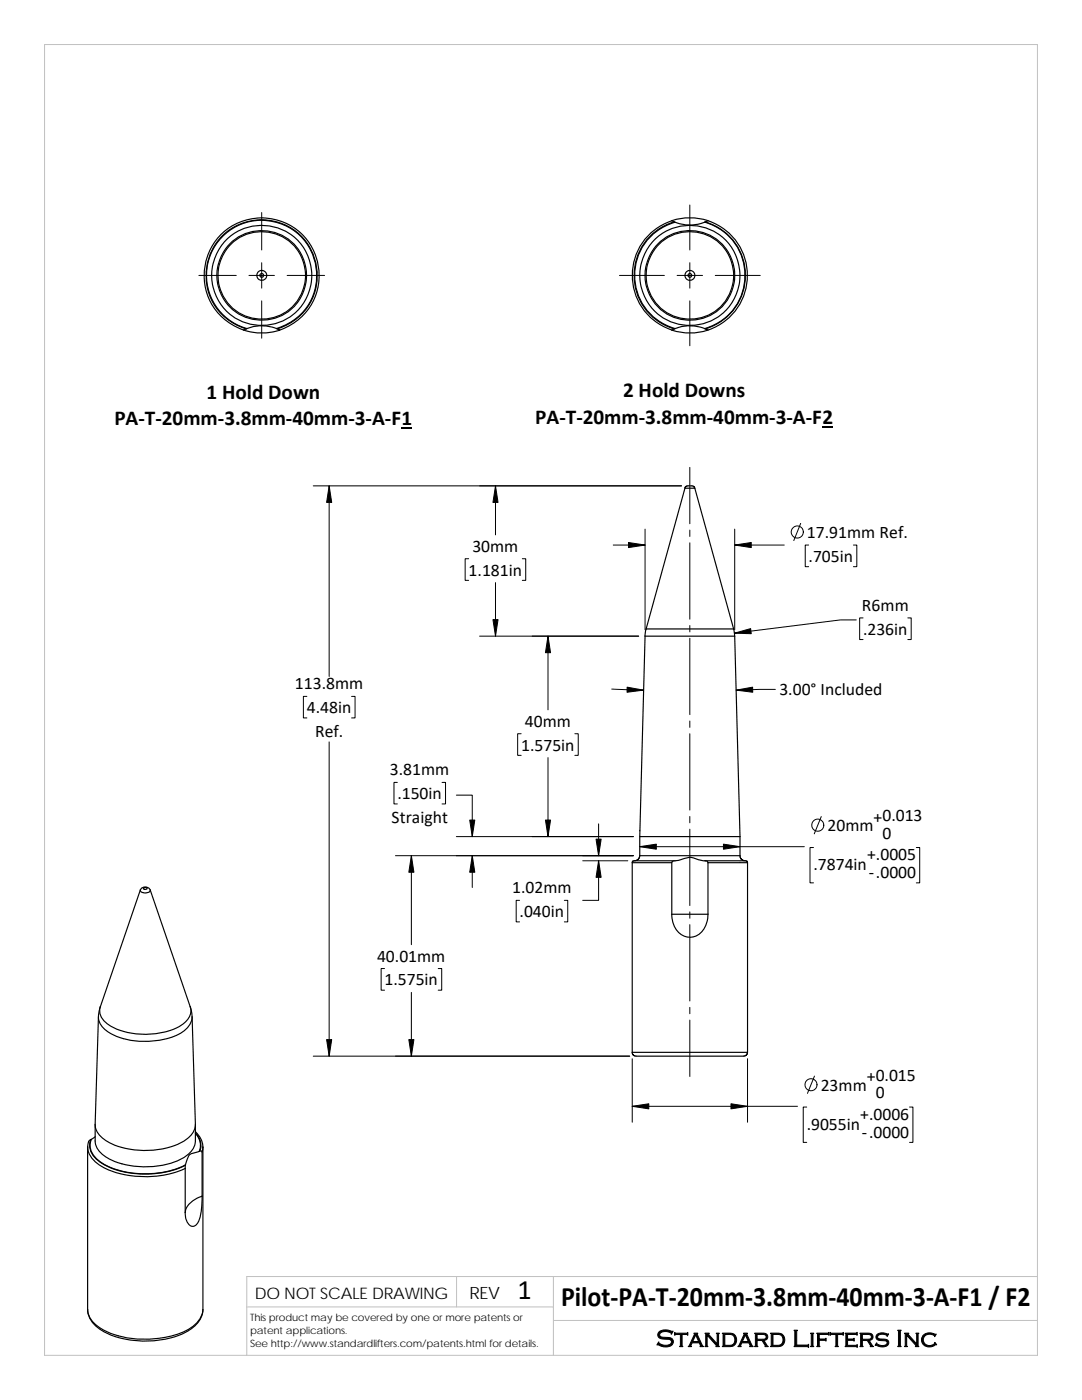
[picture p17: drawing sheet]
<svg xmlns="http://www.w3.org/2000/svg" width="216mm" height="279mm" viewBox="0 0 216 279" stroke-linecap="round" stroke-linejoin="round" font-family="sans-serif">
<defs><g id="words">
<g font-size="5.6">
<text x="103.3" y="259.2">1</text>
<text x="112" y="260.7">Pilot‐PA‐T‐20mm‐3.8mm‐40mm‐3‐A‐F1 / F2</text>
</g>
<text font-size="4.9" x="130.9" y="268.8">Standard Lifters Inc</text>
<g font-size="4.2">
<text x="41.2" y="79.6">1 Hold Down</text>
<text x="124.3" y="79.3">2 Hold Downs</text>
<text x="22.8" y="84.8">PA‐T‐20mm‐3.8mm‐40mm‐3‐A‐F1</text>
<text x="106.8" y="84.5">PA‐T‐20mm‐3.8mm‐40mm‐3‐A‐F2</text>
</g>
<g font-size="3.5">
<text x="161" y="107.4">17.91mm Ref.</text>
<text x="94.3" y="110.1">30mm</text>
<text x="161.4" y="112.1">.705in</text>
<text x="93.5" y="114.9">1.181in</text>
<text x="172" y="121.9">R6mm</text>
<text x="172.2" y="126.7">.236in</text>
<text x="58.8" y="137.6">113.8mm</text>
<text x="61.2" y="142.3">4.48in</text>
<text x="155.5" y="138.8">3.00° Included</text>
<text x="62.9" y="147.1">Ref.</text>
<text x="104" y="149.8">1.575in</text>
<text x="104.7" y="145">40mm</text>
<text x="77.8" y="154.7">3.81mm</text>
<text x="79.3" y="159.5">.150in</text>
<text x="78.1" y="164.3">Straight</text>
<text x="165.1" y="165.9">20mm</text>
<text x="174.3" y="164.2">+0.013</text>
<text x="176.1" y="167.4">0</text>
<text x="162.3" y="173.7">.7874in</text>
<text x="173" y="171.7">+.0005</text>
<text x="102.2" y="178.3">1.02mm</text>
<text x="173.4" y="175.2">‐.0000</text>
<text x="103.7" y="183">.040in</text>
<text x="75.2" y="191.9">40.01mm</text>
<text x="76.7" y="196.7">1.575in</text>
<text x="163.8" y="217.7">23mm</text>
<text x="173" y="216">+0.015</text>
<text x="174.7" y="219.2">0</text>
<text x="161" y="225.5">.9055in</text>
<text x="171.7" y="223.5">+.0006</text>
<text x="172" y="227">‐.0000</text>
</g>
<text font-size="3.4" x="93.7" y="259.2">REV</text>
<text font-size="3.2" x="50.8" y="259.3">DO NOT SCALE DRAWING</text>
<g font-size="2">
<text x="49.9" y="263.7">This product may be covered by one or more patents or</text>
<text x="49.9" y="266.2">patent applications.</text>
<text x="49.9" y="268.8">See http://www.standardlifters.com/patents.html for details.</text>
</g>
</g></defs>
<path d="M8.9 8.9h198.1v261.6h-198.1zM91.1 254.8v6M110.4 254.8v15.7M207 254.8h-157.8v15.7M49.2 260.8h61.2M110.4 263.5h96.6" fill="none" stroke="#c0c0c0" stroke-width=".2"/>
<g fill="none" stroke="#000" stroke-width=".23">
<path d="M129.3 47.8a11.4 11.4 0 0 1 5.4-3.5 8.5 8.5 0 0 0 6 .1 11 11 0 0 1 8 10.6 11 11 0 0 1-8.1 10.6 8.8 8.8 0 0 0-6-.1 11 11 0 0 1-5.3-17.7zM134 44a11.5 11.5 0 0 0-7.8 11 11.5 11.5 0 0 0 7.8 10.9M134 44l.6 .3M134 44a11.4 11.4 0 0 1 7.3 0M134.6 44.3a11.1 11.1 0 0 0-8.1 10.7 11.1 11.1 0 0 0 8 10.6M134.6 44.3h.1M140.7 44.3a11.1 11.1 0 0 1 8 10.7 11.1 11.1 0 0 1-7.9 10.6M141.3 44a11.5 11.5 0 0 1 7.8 11 11.5 11.5 0 0 1-7.8 10.9M141.3 44l-.7 .3M49.1 65.6a11.1 11.1 0 0 1-5.9-17.1 11.1 11.1 0 0 1 18.1 0 11.1 11.1 0 0 1-6 17.1M49.3 65.6l-.7 .3M49.3 65.6a7.9 7.9 0 0 1 6 0"/>
<path d="M55.2 65.6a11 11 0 0 0 5.9-17 11 11 0 0 0-17.9 .1 11 11 0 0 0 6.1 16.9M55.3 65.6l.5 .3a11.4 11.4 0 0 1-7.2 0M55.8 65.8a11.5 11.5 0 0 0 5.6-17.6 11.5 11.5 0 0 0-18.5 0 11.5 11.5 0 0 0 5.7 17.7M134 65.9a11.4 11.4 0 0 0 7.3 0M134.6 65.6l-.6 .3M134.7 65.6h-.1M140.6 65.6h.2M140.8 65.6l.5 .3M138 96.9l.4 .2 .2 .3M138 97h-.9l-.4 .4M138.6 97.4h-1.9l-7.8 28.1M138.6 97.4l7.8 28.1h-17.5"/>
<path d="M128.7 127l-1 43.8M128.7 127h17.9M128.9 125.5l-.2 1.4M146.4 125.5l.2 1.5M146.6 127l1.1 40M28 177.6a1.11 1.11 0 0 1 2 0M28 177.6a.93 .93 0 0 0 1.4 .6l.5-.3 .1-.3M28.7 177.2a.36 .36 0 0 1 .4-.1 .36 .36 0 0 1 .2 .3 .36 .36 0 0 1-.4 .1 .36 .36 0 0 1-.2-.3zM30 177.6l8 23.3a3.1 3.1 0 0 1-1.7 3.6 15.2 15.2 0 0 1-14.3 .2 3.4 3.4 0 0 1-2-3.8l8-23.3M126.2 172.2v37.8M126.2 172.2h7.8M127.7 170.8l-.4 .7-.7 .3"/>
<path d="M127.7 170.8h20M127.7 167h20M134 172.2v10.3M134.6 171.8h-8.2l-.2 .4M140.8 171.8h8.1l.3 .4M140.8 171.8l.4 .1 .1 .3M140.8 171.8l-1.3-.2-1.3-.4a2.9 2.9 0 0 0-1.8 .2l-1.7 .4a.53 .53 0 0 0-.7 .4M141.3 172.2v10.3M141.3 172.2h7.9M147.7 167v3.8M147.7 170.8l.2 .7 .8 .3M149.2 172.2v37.8"/>
<path d="M134 182.5a4.1 4.1 0 0 0 3.8 4.5 3.9 3.9 0 0 0 3.4-3.7l.1-.8M134 182.5h7.3M19.6 202.9l-.6 21.5a4.1 4.1 0 0 0 2.4 3.4 16.8 16.8 0 0 0 15.3-.1 4.1 4.1 0 0 0 2.3-3.3l-.7-21.5M19.6 202.9a3.8 3.8 0 0 0 2.3 3.2 15.4 15.4 0 0 0 14.7-.3 3.7 3.7 0 0 0 1.7-2.9M20 200.9l-.4 2M38 200.9l.3 2M126.2 210l.2 .6 .6 .2h21.4l.5-.2 .3-.6M126.2 210h23M17.5 228.9a4.9 4.9 0 0 0 3.2 4.1 20 20 0 0 0 16.3 .2M17.5 228.9v32.4a4.9 4.9 0 0 0 3.1 4.1 19.4 19.4 0 0 0 16.9-.1 5.3 5.3 0 0 0 3-4v-32.4M18.1 227.4a1.21 1.21 0 0 0-.6 1.5M18.1 227.4a3.7 3.7 0 0 0 1.8 4.5 18.1 18.1 0 0 0 13.8 1.9l1.9-.6 1.4-.7"/>
<path d="M18.2 227.4h-.1M19 224.5v3.2a4.2 4.2 0 0 0 2.4 3.4 16.9 16.9 0 0 0 15.3-.1 4.1 4.1 0 0 0 2.3-3.3v-3.2M19 226.8l-.1 .1a1.2 1.2 0 0 0-.9 1.4 4.5 4.5 0 0 0 2.7 4 18.8 18.8 0 0 0 16.3 .2l.1-.5a2.17 2.17 0 0 1 1.3-1.8l1.4-.4M37 233.2v8.8M37 232.6v.6M39 225.9a4.2 4.2 0 0 1 1.5 3.1M39 226.2a3.3 3.3 0 0 1 .8 3.6M39 226.1a3.4 3.4 0 0 1 .9 3.6M39.8 229.8l.3-.1 .2 .2M40.3 238.7a4.9 4.9 0 0 0-3.3 2.9v.4M40.3 238.7a13.3 13.3 0 0 1-.7 5.1 1.17 1.17 0 0 1-1.2 .9 1.17 1.17 0 0 1-1.1-.9l-.3-.9v-.9M40.3 229.9v8.8"/>
<path d="M40.5 229l-.2 .9M17.5 261.3a5.7 5.7 0 0 0 3.9 4.8 19.2 19.2 0 0 0 16.2-.5 5 5 0 0 0 2.9-4.2"/>
<circle cx="52.2" cy="55" r=".38"/>
<circle cx="52.2" cy="55" r="9"/>
<circle cx="52.2" cy="55" r=".99"/>
<circle cx="52.2" cy="55" r="10"/>
<circle cx="52.2" cy="55" r="8.7"/>
<circle cx="137.6" cy="55" r=".38"/>
<circle cx="137.7" cy="55" r=".99"/>
<circle cx="137.7" cy="55" r="10"/>
<circle cx="137.7" cy="55" r="9"/>
<circle cx="137.7" cy="55" r="8.7"/>
</g>
<g fill="none" stroke="#000" stroke-width=".2">
<path d="M39.7 55h7.4M49.7 55h5.1M52.2 42.4v7.5M52.2 52.4v5.1M57.3 55h7.5M123.6 55h9M135.1 55h5.1M137.6 40.9v9M137.6 52.4v5.1M142.7 55h9M52.2 60v7.5M137.6 60v9"/>
<path d="M62.5 97h73.5M65.7 97v38M98.9 97v9.7M137.6 93.3v11.2M93.5 111.5h-.7v4.3h.7M98.9 116.3v10.7M104.2 111.5h.7v4.3h-.7M122.4 108.8h6.3M128.7 105.6v20.1M137.6 105.8v1.3M137.6 108.3v15.3M146.6 105.6v20.1"/>
<path d="M146.6 108.8h9.9M159.8 104.5l-1.4 3.4M161.4 108.8h-.7v4.3h.7M170.3 108.8h.7v4.3h-.7M61.2 139h-.7v4.3h.7M70.1 139h.7v4.3h-.7M95.7 127h31.7M109.3 127v14.7M122.1 137.5l6.3 .2M137.6 124.8v1.3M137.6 127.4v15.2M154.7 137.6l-7.8 .1"/>
<path d="M170.9 123.7h-3.2l-21.1 2.7M172.2 123.3h-.7v4.3h.7M181.1 123.3h.7v4.3h-.7M65.7 148.1v62.7M79.3 156.1h-.7v4.3h.7M88.2 156.1h.7v4.3h-.7M91.1 158.7h3.1v8.3M104 146.4h-.7v4.3h.7M109.3 151.2v15.8M114.7 146.4h.7v4.3h-.7M137.6 143.9v1.3M137.6 146.4v15.3"/>
<path d="M78.9 170.8h47.5M82.1 170.8v17.7M91.1 167h35.3M94.2 170.8v6.3M103.7 179.7h-.7v4.3h.7M112.6 179.7h.7v4.3h-.7M116.3 171.8h9M119.4 171.8v7.9h-3.1M119.4 164.4v6.4M127.7 169h32.8M127.7 165.7v.1M137.6 162.9v1.3"/>
<path d="M137.6 165.5v15.2M147.7 172v.1M162.3 169.1h-.7v7.1h.7M163.9 163l-1.4 3.4M182.8 169.1h.7v7.1h-.7M76.7 193.3h-.6v4.3h.6M82.1 198.1v12.7M87.4 193.3h.7v4.3h-.7M137.6 182v1.3M137.6 184.5v15.3M62.5 210.8h63.1M126.2 211.3v12.7"/>
<path d="M137.6 201v1.3M137.6 203.6v11.2M149.2 211.3v12.7M162.5 214.8l-1.4 3.4M126.2 220.8h32.9M161 220.9h-.7v7.1h.7M181.5 220.9h.7v7.1h-.7"/>
<circle cx="159.1" cy="106.2" r="1.21"/>
<circle cx="163.2" cy="164.7" r="1.21"/>
<circle cx="161.8" cy="216.5" r="1.2"/>
</g>
<g fill="#000" stroke="#000" stroke-width=".2">
<path d="M65.7 97l.5 3.3h-1z" fill-rule="evenodd"/>
<path d="M98.9 97l.5 3.3h-1z" fill-rule="evenodd"/>
<path d="M125.4 108.3l3.3 .5-3.3 .5z" fill-rule="evenodd"/>
<path d="M146.6 108.8l3.3-.5v1z" fill-rule="evenodd"/>
<path d="M98.4 123.7h1l-.5 3.3z" fill-rule="evenodd"/>
<path d="M109.3 127l.6 3.3h-1.1z" fill-rule="evenodd"/>
<path d="M125.1 137.1l3.3 .6-3.3 .5z" fill-rule="evenodd"/>
<path d="M146.6 126.4l3.2-.9 .1 1z" fill-rule="evenodd"/>
<path d="M146.9 137.7l3.3-.6v1.1z" fill-rule="evenodd"/>
<path d="M82.1 170.8l.5 3.3h-1z" fill-rule="evenodd"/>
<path d="M93.7 163.7h1l-.5 3.3z" fill-rule="evenodd"/>
<path d="M94.2 170.8l.5 3.3h-1z" fill-rule="evenodd"/>
<path d="M108.8 163.7h1.1l-.6 3.3z" fill-rule="evenodd"/>
<path d="M118.9 167.5h1.1l-.6 3.3z" fill-rule="evenodd"/>
<path d="M119.4 171.8l.6 3.3h-1.1z" fill-rule="evenodd"/>
<path d="M127.7 169l3.3-.5v1z" fill-rule="evenodd"/>
<path d="M144.4 168.5l3.3 .5-3.3 .5z" fill-rule="evenodd"/>
<path d="M65.2 207.5h1l-.5 3.3z" fill-rule="evenodd"/>
<path d="M81.6 207.5h1l-.5 3.3z" fill-rule="evenodd"/>
<path d="M126.2 220.8l3.3-.5v1z" fill-rule="evenodd"/>
<path d="M145.9 220.3l3.3 .5-3.3 .5z" fill-rule="evenodd"/>
</g>
<path d="M80.1 85.4h2.2M164.1 85.1h2.1" fill="none" stroke="#000" stroke-width=".28"/>
<use href="#words"/>
</svg>
